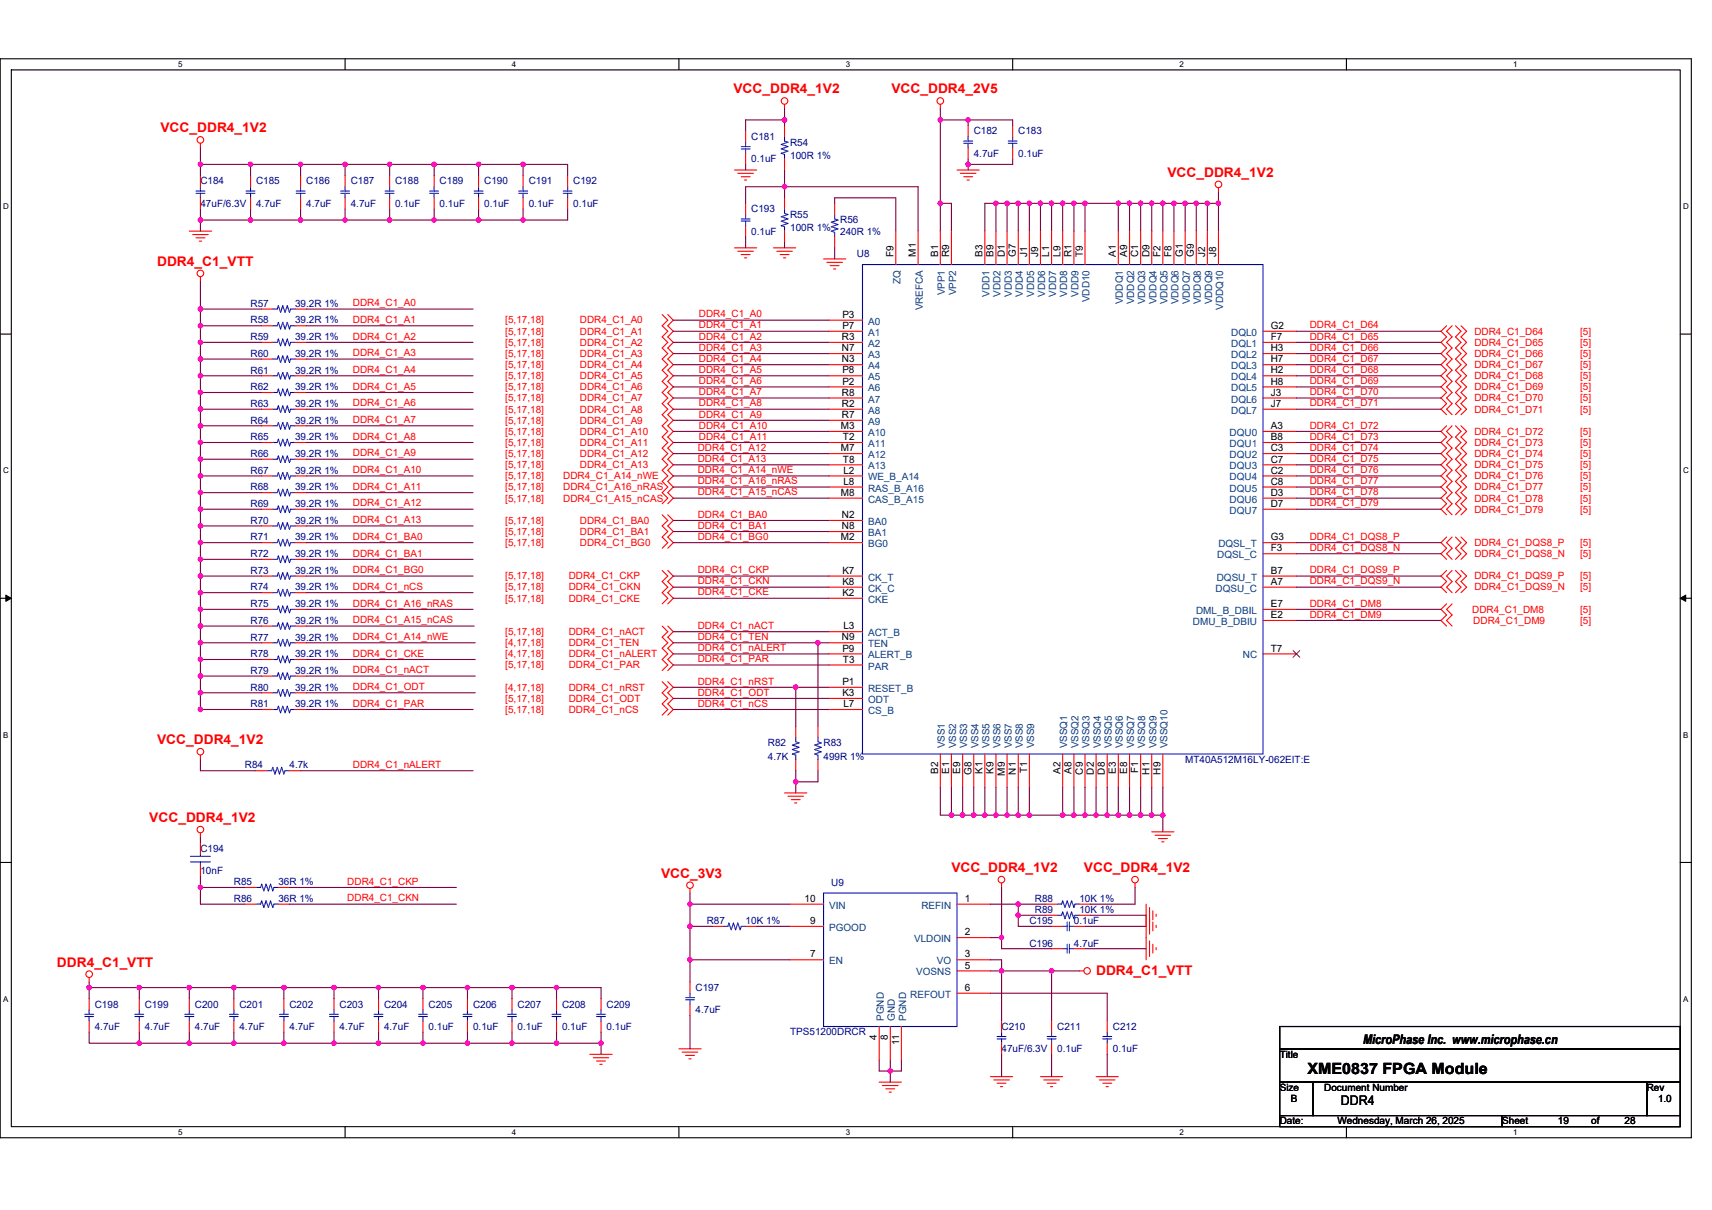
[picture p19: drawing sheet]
<svg xmlns="http://www.w3.org/2000/svg" width="297mm" height="210mm" viewBox="0 0 297 210" stroke-linecap="round" stroke-linejoin="round" font-family="sans-serif">
<defs><g id="words">
<text font-size="2.7" x="226.9" y="186.4">XME0837 FPGA Module</text>
<g font-size="2.3" fill="#f00">
<text x="127.3" y="16.2">VCC_DDR4_1V2</text>
<text x="154.7" y="16.2">VCC_DDR4_2V5</text>
<text x="27.8" y="22.9">VCC_DDR4_1V2</text>
<text x="202.5" y="30.7">VCC_DDR4_1V2</text>
<text x="27.3" y="46.1">DDR4_C1_VTT</text>
<text x="27.3" y="129.1">VCC_DDR4_1V2</text>
<text x="25.9" y="142.6">VCC_DDR4_1V2</text>
<text x="114.7" y="152.3">VCC_3V3</text>
<text x="165.1" y="151.3">VCC_DDR4_1V2</text>
<text x="188.1" y="151.3">VCC_DDR4_1V2</text>
<text x="9.9" y="167.7">DDR4_C1_VTT</text>
<text x="190.2" y="169.3">DDR4_C1_VTT</text>
</g>
<g font-size="2.3">
<text x="236.5" y="181.1">MicroPhase Inc. www.microphase.cn</text>
<text x="232.6" y="191.8">DDR4</text>
</g>
<g font-size="1.7" fill="#000080">
<text x="168.9" y="23.3">C182</text>
<text x="176.7" y="23.3">C183</text>
<text x="130.3" y="24.3">C181</text>
<text x="130.3" y="28.2">0.1uF</text>
<text x="137.1" y="25.3">R54</text>
<text x="137.1" y="27.6">100R 1%</text>
<text x="168.9" y="27.2">4.7uF</text>
<text x="176.7" y="27.2">0.1uF</text>
<text x="34.8" y="32">C184</text>
<text x="34.8" y="35.9">47uF/6.3V</text>
<text x="44.4" y="32">C185</text>
<text x="44.4" y="35.9">4.7uF</text>
<text x="53.1" y="32">C186</text>
<text x="53.1" y="35.9">4.7uF</text>
<text x="60.9" y="32">C187</text>
<text x="60.9" y="35.9">4.7uF</text>
<text x="68.6" y="32">C188</text>
<text x="68.6" y="35.9">0.1uF</text>
<text x="76.3" y="32">C189</text>
<text x="76.3" y="35.9">0.1uF</text>
<text x="84" y="32">C190</text>
<text x="84" y="35.9">0.1uF</text>
<text x="91.7" y="32">C191</text>
<text x="91.7" y="35.9">0.1uF</text>
<text x="99.5" y="32">C192</text>
<text x="99.5" y="35.9">0.1uF</text>
<text x="130.3" y="36.8">C193</text>
<text x="130.3" y="40.7">0.1uF</text>
<text x="137.1" y="37.8">R55</text>
<text x="137.1" y="40.1">100R 1%</text>
<text x="145.8" y="38.8">R56</text>
<text x="145.8" y="40.7">240R 1%</text>
<text x="148.7" y="44.6">U8</text>
<text x="43.5" y="53.3">R57</text>
<text x="51.2" y="53.3">39.2R 1%</text>
<text x="43.5" y="56.1">R58</text>
<text x="43.5" y="59">R59</text>
<text x="51.2" y="56.1">39.2R 1%</text>
<text x="51.2" y="59">39.2R 1%</text>
<text x="43.5" y="61.9">R60</text>
<text x="43.5" y="64.8">R61</text>
<text x="51.2" y="61.9">39.2R 1%</text>
<text x="51.2" y="64.8">39.2R 1%</text>
<text x="43.5" y="70.6">R63</text>
<text x="43.5" y="67.7">R62</text>
<text x="51.2" y="70.6">39.2R 1%</text>
<text x="51.2" y="67.7">39.2R 1%</text>
<text x="43.5" y="76.4">R65</text>
<text x="43.5" y="73.5">R64</text>
<text x="51.2" y="76.4">39.2R 1%</text>
<text x="51.2" y="73.5">39.2R 1%</text>
<text x="43.5" y="82.2">R67</text>
<text x="43.5" y="79.3">R66</text>
<text x="51.2" y="82.2">39.2R 1%</text>
<text x="51.2" y="79.3">39.2R 1%</text>
<text x="43.5" y="88">R69</text>
<text x="43.5" y="85.1">R68</text>
<text x="51.2" y="88">39.2R 1%</text>
<text x="51.2" y="85.1">39.2R 1%</text>
<text x="43.5" y="93.8">R71</text>
<text x="43.5" y="90.9">R70</text>
<text x="51.2" y="93.8">39.2R 1%</text>
<text x="51.2" y="90.9">39.2R 1%</text>
<text x="43.5" y="96.7">R72</text>
<text x="43.5" y="99.6">R73</text>
<text x="51.2" y="96.7">39.2R 1%</text>
<text x="51.2" y="99.6">39.2R 1%</text>
<text x="43.5" y="102.5">R74</text>
<text x="43.5" y="105.4">R75</text>
<text x="51.2" y="102.5">39.2R 1%</text>
<text x="51.2" y="105.4">39.2R 1%</text>
<text x="43.5" y="111.2">R77</text>
<text x="43.5" y="108.3">R76</text>
<text x="51.2" y="111.2">39.2R 1%</text>
<text x="51.2" y="108.3">39.2R 1%</text>
<text x="43.5" y="119.8">R80</text>
<text x="43.5" y="116.9">R79</text>
<text x="43.5" y="114">R78</text>
<text x="51.2" y="119.8">39.2R 1%</text>
<text x="51.2" y="116.9">39.2R 1%</text>
<text x="51.2" y="114">39.2R 1%</text>
<text x="43.5" y="122.7">R81</text>
<text x="51.2" y="122.7">39.2R 1%</text>
<text x="133.2" y="129.5">R82</text>
<text x="133.2" y="131.8">4.7K</text>
<text x="142.9" y="129.5">R83</text>
<text x="142.9" y="131.8">499R 1%</text>
<text x="42.5" y="133.3">R84</text>
<text x="50.2" y="133.3">4.7k</text>
<text x="205.6" y="132.4">MT40A512M16LY-062EIT:E</text>
<text x="34.8" y="147.8">C194</text>
<text x="34.8" y="151.7">10nF</text>
<text x="40.6" y="153.6">R85</text>
<text x="48.3" y="153.6">36R 1%</text>
<text x="144.2" y="153.8">U9</text>
<text x="40.6" y="156.5">R86</text>
<text x="48.3" y="156.5">36R 1%</text>
<text x="122.6" y="160.4">R87</text>
<text x="129.4" y="160.4">10K 1%</text>
<text x="178.6" y="160.4">C195</text>
<text x="179.6" y="158.5">R89</text>
<text x="179.6" y="156.5">R88</text>
<text x="186.3" y="160.4">0.1uF</text>
<text x="187.3" y="158.5">10K 1%</text>
<text x="187.3" y="156.5">10K 1%</text>
<text x="178.6" y="164.3">C196</text>
<text x="186.3" y="164.3">4.7uF</text>
<text x="120.7" y="172">C197</text>
<text x="16.4" y="174.9">C198</text>
<text x="16.4" y="178.7">4.7uF</text>
<text x="25.1" y="174.9">C199</text>
<text x="25.1" y="178.7">4.7uF</text>
<text x="33.8" y="174.9">C200</text>
<text x="33.8" y="178.7">4.7uF</text>
<text x="41.5" y="174.9">C201</text>
<text x="41.5" y="178.7">4.7uF</text>
<text x="50.2" y="174.9">C202</text>
<text x="50.2" y="178.7">4.7uF</text>
<text x="58.9" y="174.9">C203</text>
<text x="58.9" y="178.7">4.7uF</text>
<text x="66.6" y="174.9">C204</text>
<text x="66.6" y="178.7">4.7uF</text>
<text x="74.4" y="174.9">C205</text>
<text x="74.4" y="178.7">0.1uF</text>
<text x="82.1" y="174.9">C206</text>
<text x="82.1" y="178.7">0.1uF</text>
<text x="89.8" y="174.9">C207</text>
<text x="89.8" y="178.7">0.1uF</text>
<text x="97.5" y="174.9">C208</text>
<text x="97.5" y="178.7">0.1uF</text>
<text x="105.2" y="174.9">C209</text>
<text x="105.2" y="178.7">0.1uF</text>
<text x="120.7" y="175.8">4.7uF</text>
<text x="137.1" y="179.7">TPS51200DRCR</text>
<text x="173.8" y="178.7">C210</text>
<text x="183.4" y="178.7">C211</text>
<text x="193.1" y="178.7">C212</text>
<text x="173.8" y="182.6">47uF/6.3V</text>
<text x="183.4" y="182.6">0.1uF</text>
<text x="193.1" y="182.6">0.1uF</text>
</g>
<g font-size="1.7">
<text x="155" y="44.6" transform="rotate(-90 155 44.6)">F9</text>
<text x="158.9" y="44.6" transform="rotate(-90 158.9 44.6)">M1</text>
<text x="162.7" y="44.6" transform="rotate(-90 162.7 44.6)">B1</text>
<text x="164.7" y="44.6" transform="rotate(-90 164.7 44.6)">R9</text>
<text x="170.5" y="44.6" transform="rotate(-90 170.5 44.6)">B3</text>
<text x="172.4" y="44.6" transform="rotate(-90 172.4 44.6)">B9</text>
<text x="174.3" y="44.6" transform="rotate(-90 174.3 44.6)">D1</text>
<text x="176.3" y="44.6" transform="rotate(-90 176.3 44.6)">G7</text>
<text x="178.2" y="44.6" transform="rotate(-90 178.2 44.6)">J1</text>
<text x="180.1" y="44.6" transform="rotate(-90 180.1 44.6)">J9</text>
<text x="182.1" y="44.6" transform="rotate(-90 182.1 44.6)">L1</text>
<text x="184" y="44.6" transform="rotate(-90 184 44.6)">L9</text>
<text x="185.9" y="44.6" transform="rotate(-90 185.9 44.6)">R1</text>
<text x="187.9" y="44.6" transform="rotate(-90 187.9 44.6)">T9</text>
<text x="193.6" y="44.6" transform="rotate(-90 193.6 44.6)">A1</text>
<text x="195.6" y="44.6" transform="rotate(-90 195.6 44.6)">A9</text>
<text x="197.5" y="44.6" transform="rotate(-90 197.5 44.6)">C1</text>
<text x="199.4" y="44.6" transform="rotate(-90 199.4 44.6)">D9</text>
<text x="201.4" y="44.6" transform="rotate(-90 201.4 44.6)">F2</text>
<text x="203.3" y="44.6" transform="rotate(-90 203.3 44.6)">F8</text>
<text x="205.2" y="44.6" transform="rotate(-90 205.2 44.6)">G1</text>
<text x="207.2" y="44.6" transform="rotate(-90 207.2 44.6)">G9</text>
<text x="209.1" y="44.6" transform="rotate(-90 209.1 44.6)">J2</text>
<text x="211" y="44.6" transform="rotate(-90 211 44.6)">J8</text>
<text x="146.1" y="59">R3</text>
<text x="146.2" y="55.2">P3</text>
<text x="146.2" y="57.1">P7</text>
<text x="220.5" y="57.1">G2</text>
<text x="220.5" y="59">F7</text>
<text x="146.1" y="61">N7</text>
<text x="146.1" y="62.9">N3</text>
<text x="146.2" y="64.8">P8</text>
<text x="220.5" y="61">H3</text>
<text x="220.5" y="62.9">H7</text>
<text x="220.5" y="64.8">H2</text>
<text x="146.1" y="68.7">R8</text>
<text x="146.1" y="70.6">R2</text>
<text x="146.2" y="66.7">P2</text>
<text x="220.5" y="66.7">H8</text>
<text x="220.5" y="68.7">J3</text>
<text x="220.5" y="70.6">J7</text>
<text x="145.9" y="74.5">M3</text>
<text x="146.1" y="72.5">R7</text>
<text x="146.3" y="76.4">T2</text>
<text x="220.5" y="74.5">A3</text>
<text x="220.5" y="76.4">B8</text>
<text x="145.9" y="78.3">M7</text>
<text x="146.3" y="80.3">T8</text>
<text x="146.3" y="82.2">L2</text>
<text x="220.5" y="78.3">C3</text>
<text x="220.5" y="80.3">C7</text>
<text x="220.5" y="82.2">C2</text>
<text x="145.9" y="86">M8</text>
<text x="146.1" y="89.9">N2</text>
<text x="146.3" y="84.1">L8</text>
<text x="220.5" y="84.1">C8</text>
<text x="220.5" y="86">D3</text>
<text x="220.5" y="88">D7</text>
<text x="145.9" y="93.8">M2</text>
<text x="146.1" y="91.8">N8</text>
<text x="220.5" y="93.8">G3</text>
<text x="220.5" y="95.7">F3</text>
<text x="146.2" y="99.6">K7</text>
<text x="146.2" y="101.5">K8</text>
<text x="220.5" y="99.6">B7</text>
<text x="220.5" y="101.5">A7</text>
<text x="146.2" y="103.4">K2</text>
<text x="220.5" y="105.3">E7</text>
<text x="220.5" y="107.3">E2</text>
<text x="146.1" y="111.1">N9</text>
<text x="146.2" y="113.1">P9</text>
<text x="146.3" y="109.2">L3</text>
<text x="220.5" y="113.1">T7</text>
<text x="146.2" y="118.9">P1</text>
<text x="146.3" y="115">T3</text>
<text x="146.2" y="120.8">K3</text>
<text x="146.3" y="122.7">L7</text>
<text x="162.7" y="134.3" transform="rotate(-90 162.7 134.3)">B2</text>
<text x="164.7" y="134.3" transform="rotate(-90 164.7 134.3)">E1</text>
<text x="166.6" y="134.3" transform="rotate(-90 166.6 134.3)">E9</text>
<text x="168.5" y="134.5" transform="rotate(-90 168.5 134.5)">G8</text>
<text x="170.5" y="134.3" transform="rotate(-90 170.5 134.3)">K1</text>
<text x="172.4" y="134.3" transform="rotate(-90 172.4 134.3)">K9</text>
<text x="174.3" y="134.6" transform="rotate(-90 174.3 134.6)">M9</text>
<text x="176.3" y="134.4" transform="rotate(-90 176.3 134.4)">N1</text>
<text x="178.2" y="134.2" transform="rotate(-90 178.2 134.2)">T1</text>
<text x="184" y="134.3" transform="rotate(-90 184 134.3)">A2</text>
<text x="185.9" y="134.3" transform="rotate(-90 185.9 134.3)">A8</text>
<text x="187.9" y="134.4" transform="rotate(-90 187.9 134.4)">C9</text>
<text x="189.8" y="134.4" transform="rotate(-90 189.8 134.4)">D2</text>
<text x="191.7" y="134.4" transform="rotate(-90 191.7 134.4)">D8</text>
<text x="193.6" y="134.3" transform="rotate(-90 193.6 134.3)">E3</text>
<text x="195.6" y="134.3" transform="rotate(-90 195.6 134.3)">E8</text>
<text x="197.5" y="134.2" transform="rotate(-90 197.5 134.2)">F1</text>
<text x="199.4" y="134.4" transform="rotate(-90 199.4 134.4)">H1</text>
<text x="201.4" y="134.4" transform="rotate(-90 201.4 134.4)">H9</text>
<text x="139.6" y="156.5">10</text>
<text x="140.6" y="160.4">9</text>
<text x="167.4" y="156.5">1</text>
<text x="140.6" y="166.2">7</text>
<text x="167.4" y="166.2">3</text>
<text x="167.4" y="162.3">2</text>
<text x="167.4" y="168.1">5</text>
<text x="167.4" y="172">6</text>
<text x="152.1" y="180.4" transform="rotate(-90 152.1 180.4)">4</text>
<text x="154.1" y="180.4" transform="rotate(-90 154.1 180.4)">8</text>
<text x="156" y="181.4" transform="rotate(-90 156 181.4)">11</text>
<text x="222" y="183.6">Title</text>
<text x="222" y="189.3">Size</text>
<text x="224" y="191.3">B</text>
<text x="229.8" y="189.3">Document Number</text>
<text x="285.7" y="189.3">Rev</text>
<text x="287.7" y="191.3">1.0</text>
<text x="222" y="195.1">Date:</text>
<text x="232.1" y="195.1">Wednesday, March 26, 2025</text>
<text x="260.6" y="195.1">Sheet</text>
<text x="270.3" y="195.1">19</text>
<text x="276.1" y="195.1">of</text>
<text x="281.9" y="195.1">28</text>
</g>
<g font-size="1.7" fill="#f00">
<text x="61.2" y="53.1">DDR4_C1_A0</text>
<text x="61.2" y="58.9">DDR4_C1_A2</text>
<text x="61.2" y="56">DDR4_C1_A1</text>
<text x="87.7" y="56.1">[5,17,18]</text>
<text x="87.7" y="58.1">[5,17,18]</text>
<text x="100.6" y="56.1">DDR4_C1_A0</text>
<text x="100.6" y="58.1">DDR4_C1_A1</text>
<text x="121.3" y="55.1">DDR4_C1_A0</text>
<text x="121.3" y="57">DDR4_C1_A1</text>
<text x="121.3" y="58.9">DDR4_C1_A2</text>
<text x="227.2" y="57">DDR4_C1_D64</text>
<text x="227.2" y="58.9">DDR4_C1_D65</text>
<text x="255.8" y="58.1">DDR4_C1_D64</text>
<text x="274.1" y="58.1">[5]</text>
<text x="61.2" y="61.8">DDR4_C1_A3</text>
<text x="61.2" y="64.7">DDR4_C1_A4</text>
<text x="87.7" y="60">[5,17,18]</text>
<text x="87.7" y="61.9">[5,17,18]</text>
<text x="87.7" y="63.9">[5,17,18]</text>
<text x="87.7" y="65.8">[5,17,18]</text>
<text x="100.6" y="60">DDR4_C1_A2</text>
<text x="100.6" y="61.9">DDR4_C1_A3</text>
<text x="100.6" y="63.9">DDR4_C1_A4</text>
<text x="100.6" y="65.8">DDR4_C1_A5</text>
<text x="121.3" y="60.9">DDR4_C1_A3</text>
<text x="121.3" y="62.8">DDR4_C1_A4</text>
<text x="121.3" y="64.7">DDR4_C1_A5</text>
<text x="227.2" y="60.9">DDR4_C1_D66</text>
<text x="227.2" y="62.8">DDR4_C1_D67</text>
<text x="227.2" y="64.7">DDR4_C1_D68</text>
<text x="255.8" y="60">DDR4_C1_D65</text>
<text x="255.8" y="61.9">DDR4_C1_D66</text>
<text x="255.8" y="63.9">DDR4_C1_D67</text>
<text x="255.8" y="65.8">DDR4_C1_D68</text>
<text x="274.1" y="60">[5]</text>
<text x="274.1" y="61.9">[5]</text>
<text x="274.1" y="63.9">[5]</text>
<text x="274.1" y="65.8">[5]</text>
<text x="61.2" y="67.6">DDR4_C1_A5</text>
<text x="61.2" y="70.5">DDR4_C1_A6</text>
<text x="87.7" y="67.7">[5,17,18]</text>
<text x="87.7" y="69.7">[5,17,18]</text>
<text x="87.7" y="71.6">[5,17,18]</text>
<text x="100.6" y="67.7">DDR4_C1_A6</text>
<text x="100.6" y="69.7">DDR4_C1_A7</text>
<text x="100.6" y="71.6">DDR4_C1_A8</text>
<text x="121.3" y="66.7">DDR4_C1_A6</text>
<text x="121.3" y="68.6">DDR4_C1_A7</text>
<text x="121.3" y="70.5">DDR4_C1_A8</text>
<text x="227.2" y="66.7">DDR4_C1_D69</text>
<text x="227.2" y="68.6">DDR4_C1_D70</text>
<text x="227.2" y="70.5">DDR4_C1_D71</text>
<text x="255.8" y="67.7">DDR4_C1_D69</text>
<text x="255.8" y="69.7">DDR4_C1_D70</text>
<text x="255.8" y="71.6">DDR4_C1_D71</text>
<text x="274.1" y="67.7">[5]</text>
<text x="274.1" y="69.7">[5]</text>
<text x="274.1" y="71.6">[5]</text>
<text x="61.2" y="73.4">DDR4_C1_A7</text>
<text x="61.2" y="76.3">DDR4_C1_A8</text>
<text x="87.7" y="73.5">[5,17,18]</text>
<text x="87.7" y="75.4">[5,17,18]</text>
<text x="87.7" y="77.4">[5,17,18]</text>
<text x="100.6" y="73.5">DDR4_C1_A9</text>
<text x="100.6" y="75.4">DDR4_C1_A10</text>
<text x="100.6" y="77.4">DDR4_C1_A11</text>
<text x="121.3" y="72.5">DDR4_C1_A9</text>
<text x="121.3" y="74.4">DDR4_C1_A10</text>
<text x="121.3" y="76.3">DDR4_C1_A11</text>
<text x="227.2" y="74.4">DDR4_C1_D72</text>
<text x="227.2" y="76.3">DDR4_C1_D73</text>
<text x="255.8" y="75.4">DDR4_C1_D72</text>
<text x="255.8" y="77.4">DDR4_C1_D73</text>
<text x="274.1" y="75.4">[5]</text>
<text x="274.1" y="77.4">[5]</text>
<text x="61.2" y="79.2">DDR4_C1_A9</text>
<text x="61.2" y="82.1">DDR4_C1_A10</text>
<text x="87.7" y="79.3">[5,17,18]</text>
<text x="87.7" y="81.2">[5,17,18]</text>
<text x="87.7" y="83.2">[5,17,18]</text>
<text x="97.7" y="83.2">DDR4_C1_A14_nWE</text>
<text x="100.6" y="79.3">DDR4_C1_A12</text>
<text x="100.6" y="81.2">DDR4_C1_A13</text>
<text x="121.1" y="78.2">DDR4_C1_A12</text>
<text x="121.1" y="80.2">DDR4_C1_A13</text>
<text x="121.1" y="82.1">DDR4_C1_A14_nWE</text>
<text x="227.2" y="78.2">DDR4_C1_D74</text>
<text x="227.2" y="80.2">DDR4_C1_D75</text>
<text x="227.2" y="82.1">DDR4_C1_D76</text>
<text x="255.8" y="79.3">DDR4_C1_D74</text>
<text x="255.8" y="81.2">DDR4_C1_D75</text>
<text x="255.8" y="83.2">DDR4_C1_D76</text>
<text x="274.1" y="79.3">[5]</text>
<text x="274.1" y="81.2">[5]</text>
<text x="274.1" y="83.2">[5]</text>
<text x="61.2" y="85">DDR4_C1_A11</text>
<text x="61.2" y="87.9">DDR4_C1_A12</text>
<text x="87.7" y="85.1">[5,17,18]</text>
<text x="87.7" y="87">[5,17,18]</text>
<text x="97.7" y="85.1">DDR4_C1_A16_nRAS</text>
<text x="97.7" y="87">DDR4_C1_A15_nCAS</text>
<text x="121.1" y="84">DDR4_C1_A16_nRAS</text>
<text x="121.1" y="86">DDR4_C1_A15_nCAS</text>
<text x="121.1" y="89.8">DDR4_C1_BA0</text>
<text x="227.2" y="84">DDR4_C1_D77</text>
<text x="227.2" y="86">DDR4_C1_D78</text>
<text x="227.2" y="87.9">DDR4_C1_D79</text>
<text x="255.8" y="85.1">DDR4_C1_D77</text>
<text x="255.8" y="87">DDR4_C1_D78</text>
<text x="255.8" y="89">DDR4_C1_D79</text>
<text x="274.1" y="85.1">[5]</text>
<text x="274.1" y="87">[5]</text>
<text x="274.1" y="89">[5]</text>
<text x="61.2" y="90.8">DDR4_C1_A13</text>
<text x="61.2" y="93.7">DDR4_C1_BA0</text>
<text x="87.7" y="90.9">[5,17,18]</text>
<text x="87.7" y="92.8">[5,17,18]</text>
<text x="87.7" y="94.7">[5,17,18]</text>
<text x="100.6" y="90.9">DDR4_C1_BA0</text>
<text x="100.6" y="92.8">DDR4_C1_BA1</text>
<text x="100.6" y="94.7">DDR4_C1_BG0</text>
<text x="121.1" y="91.8">DDR4_C1_BA1</text>
<text x="121.1" y="93.7">DDR4_C1_BG0</text>
<text x="227.2" y="93.7">DDR4_C1_DQS8_P</text>
<text x="227.2" y="95.6">DDR4_C1_DQS8_N</text>
<text x="255.8" y="94.7">DDR4_C1_DQS8_P</text>
<text x="274.1" y="94.7">[5]</text>
<text x="61.2" y="96.6">DDR4_C1_BA1</text>
<text x="61.2" y="99.5">DDR4_C1_BG0</text>
<text x="87.7" y="100.5">[5,17,18]</text>
<text x="98.7" y="100.5">DDR4_C1_CKP</text>
<text x="121.1" y="99.5">DDR4_C1_CKP</text>
<text x="121.1" y="101.4">DDR4_C1_CKN</text>
<text x="227.2" y="99.5">DDR4_C1_DQS9_P</text>
<text x="227.2" y="101.4">DDR4_C1_DQS9_N</text>
<text x="255.8" y="96.7">DDR4_C1_DQS8_N</text>
<text x="255.8" y="100.5">DDR4_C1_DQS9_P</text>
<text x="274.1" y="96.7">[5]</text>
<text x="274.1" y="100.5">[5]</text>
<text x="61.2" y="102.4">DDR4_C1_nCS</text>
<text x="61.2" y="105.3">DDR4_C1_A16_nRAS</text>
<text x="87.7" y="102.5">[5,17,18]</text>
<text x="87.7" y="104.4">[5,17,18]</text>
<text x="98.7" y="102.5">DDR4_C1_CKN</text>
<text x="98.7" y="104.4">DDR4_C1_CKE</text>
<text x="121.1" y="103.3">DDR4_C1_CKE</text>
<text x="227.2" y="105.3">DDR4_C1_DM8</text>
<text x="227.2" y="107.2">DDR4_C1_DM9</text>
<text x="255.4" y="106.3">DDR4_C1_DM8</text>
<text x="255.8" y="102.5">DDR4_C1_DQS9_N</text>
<text x="274.1" y="102.5">[5]</text>
<text x="274.1" y="106.3">[5]</text>
<text x="61.2" y="108.2">DDR4_C1_A15_nCAS</text>
<text x="61.2" y="111.1">DDR4_C1_A14_nWE</text>
<text x="61.2" y="114">DDR4_C1_CKE</text>
<text x="87.7" y="110.2">[5,17,18]</text>
<text x="87.7" y="112.1">[4,17,18]</text>
<text x="98.7" y="110.2">DDR4_C1_nACT</text>
<text x="98.7" y="112.1">DDR4_C1_TEN</text>
<text x="121.1" y="109.1">DDR4_C1_nACT</text>
<text x="121.1" y="111.1">DDR4_C1_TEN</text>
<text x="121.1" y="113">DDR4_C1_nALERT</text>
<text x="255.6" y="108.3">DDR4_C1_DM9</text>
<text x="274.1" y="108.3">[5]</text>
<text x="61.2" y="116.8">DDR4_C1_nACT</text>
<text x="61.2" y="119.7">DDR4_C1_ODT</text>
<text x="87.7" y="114">[4,17,18]</text>
<text x="87.7" y="116">[5,17,18]</text>
<text x="87.7" y="119.8">[4,17,18]</text>
<text x="98.7" y="114">DDR4_C1_nALERT</text>
<text x="98.7" y="116">DDR4_C1_PAR</text>
<text x="98.7" y="119.8">DDR4_C1_nRST</text>
<text x="121.1" y="114.9">DDR4_C1_PAR</text>
<text x="121.1" y="118.8">DDR4_C1_nRST</text>
<text x="61.2" y="122.6">DDR4_C1_PAR</text>
<text x="87.7" y="121.8">[5,17,18]</text>
<text x="87.7" y="123.7">[5,17,18]</text>
<text x="98.7" y="121.8">DDR4_C1_ODT</text>
<text x="98.7" y="123.7">DDR4_C1_nCS</text>
<text x="121.1" y="120.7">DDR4_C1_ODT</text>
<text x="121.1" y="122.6">DDR4_C1_nCS</text>
<text x="61.2" y="133.3">DDR4_C1_nALERT</text>
<text x="60.3" y="153.5">DDR4_C1_CKP</text>
<text x="60.3" y="156.4">DDR4_C1_CKN</text>
</g>
<g font-size="1.7" fill="#004080">
<text x="156.2" y="49.3" transform="rotate(-90 156.2 49.3)">ZQ</text>
<text x="160.1" y="53.9" transform="rotate(-90 160.1 53.9)">VREFCA</text>
<text x="164" y="51.3" transform="rotate(-90 164 51.3)">VPP1</text>
<text x="165.9" y="51.3" transform="rotate(-90 165.9 51.3)">VPP2</text>
<text x="171.7" y="51.5" transform="rotate(-90 171.7 51.5)">VDD1</text>
<text x="173.6" y="51.5" transform="rotate(-90 173.6 51.5)">VDD2</text>
<text x="175.5" y="51.5" transform="rotate(-90 175.5 51.5)">VDD3</text>
<text x="177.5" y="51.5" transform="rotate(-90 177.5 51.5)">VDD4</text>
<text x="179.4" y="51.5" transform="rotate(-90 179.4 51.5)">VDD5</text>
<text x="181.3" y="51.5" transform="rotate(-90 181.3 51.5)">VDD6</text>
<text x="183.3" y="51.5" transform="rotate(-90 183.3 51.5)">VDD7</text>
<text x="185.2" y="51.5" transform="rotate(-90 185.2 51.5)">VDD8</text>
<text x="187.1" y="51.5" transform="rotate(-90 187.1 51.5)">VDD9</text>
<text x="189.1" y="52.4" transform="rotate(-90 189.1 52.4)">VDD10</text>
<text x="194.8" y="52.8" transform="rotate(-90 194.8 52.8)">VDDQ1</text>
<text x="196.8" y="52.8" transform="rotate(-90 196.8 52.8)">VDDQ2</text>
<text x="198.7" y="52.8" transform="rotate(-90 198.7 52.8)">VDDQ3</text>
<text x="200.6" y="52.8" transform="rotate(-90 200.6 52.8)">VDDQ4</text>
<text x="202.6" y="52.8" transform="rotate(-90 202.6 52.8)">VDDQ5</text>
<text x="204.5" y="52.8" transform="rotate(-90 204.5 52.8)">VDDQ6</text>
<text x="206.4" y="52.8" transform="rotate(-90 206.4 52.8)">VDDQ7</text>
<text x="208.4" y="52.8" transform="rotate(-90 208.4 52.8)">VDDQ8</text>
<text x="210.3" y="52.8" transform="rotate(-90 210.3 52.8)">VDDQ9</text>
<text x="212.2" y="53.8" transform="rotate(-90 212.2 53.8)">VDDQ10</text>
<text x="150.6" y="56.3">A0</text>
<text x="150.6" y="58.3">A1</text>
<text x="213.6" y="58.3">DQL0</text>
<text x="150.6" y="60.2">A2</text>
<text x="150.6" y="62.1">A3</text>
<text x="150.6" y="64.1">A4</text>
<text x="150.6" y="66">A5</text>
<text x="213.6" y="60.2">DQL1</text>
<text x="213.6" y="62.1">DQL2</text>
<text x="213.6" y="64.1">DQL3</text>
<text x="213.6" y="66">DQL4</text>
<text x="150.6" y="67.9">A6</text>
<text x="150.6" y="69.8">A7</text>
<text x="150.6" y="71.8">A8</text>
<text x="213.6" y="67.9">DQL5</text>
<text x="213.6" y="69.8">DQL6</text>
<text x="213.6" y="71.8">DQL7</text>
<text x="150.6" y="73.7">A9</text>
<text x="150.6" y="75.6">A10</text>
<text x="150.6" y="77.6">A11</text>
<text x="213.3" y="75.6">DQU0</text>
<text x="213.3" y="77.6">DQU1</text>
<text x="150.6" y="79.5">A12</text>
<text x="150.6" y="81.4">A13</text>
<text x="150.6" y="83.4">WE_B_A14</text>
<text x="213.3" y="79.5">DQU2</text>
<text x="213.3" y="81.4">DQU3</text>
<text x="213.3" y="83.4">DQU4</text>
<text x="150.6" y="85.3">RAS_B_A16</text>
<text x="150.6" y="87.2">CAS_B_A15</text>
<text x="213.3" y="85.3">DQU5</text>
<text x="213.3" y="87.2">DQU6</text>
<text x="213.3" y="89.2">DQU7</text>
<text x="150.6" y="91.1">BA0</text>
<text x="150.6" y="93">BA1</text>
<text x="150.6" y="95">BG0</text>
<text x="211.4" y="95">DQSL_T</text>
<text x="150.6" y="100.8">CK_T</text>
<text x="211.1" y="100.8">DQSU_T</text>
<text x="211.2" y="96.9">DQSL_C</text>
<text x="150.6" y="102.7">CK_C</text>
<text x="150.6" y="104.6">CKE</text>
<text x="207.5" y="106.5">DML_B_DBIL</text>
<text x="210.9" y="102.7">DQSU_C</text>
<text x="150.6" y="110.4">ACT_B</text>
<text x="150.6" y="112.3">TEN</text>
<text x="207" y="108.5">DMU_B_DBIU</text>
<text x="150.6" y="114.3">ALERT_B</text>
<text x="150.6" y="116.2">PAR</text>
<text x="215.7" y="114.3">NC</text>
<text x="150.6" y="120.1">RESET_B</text>
<text x="150.6" y="122">ODT</text>
<text x="150.6" y="123.9">CS_B</text>
<text x="164" y="129.9" transform="rotate(-90 164 129.9)">VSS1</text>
<text x="165.9" y="129.9" transform="rotate(-90 165.9 129.9)">VSS2</text>
<text x="167.8" y="129.9" transform="rotate(-90 167.8 129.9)">VSS3</text>
<text x="169.8" y="129.9" transform="rotate(-90 169.8 129.9)">VSS4</text>
<text x="171.7" y="129.9" transform="rotate(-90 171.7 129.9)">VSS5</text>
<text x="173.6" y="129.9" transform="rotate(-90 173.6 129.9)">VSS6</text>
<text x="175.5" y="129.9" transform="rotate(-90 175.5 129.9)">VSS7</text>
<text x="177.5" y="129.9" transform="rotate(-90 177.5 129.9)">VSS8</text>
<text x="179.4" y="129.9" transform="rotate(-90 179.4 129.9)">VSS9</text>
<text x="185.2" y="129.9" transform="rotate(-90 185.2 129.9)">VSSQ1</text>
<text x="187.1" y="129.9" transform="rotate(-90 187.1 129.9)">VSSQ2</text>
<text x="189.1" y="129.9" transform="rotate(-90 189.1 129.9)">VSSQ3</text>
<text x="191" y="129.9" transform="rotate(-90 191 129.9)">VSSQ4</text>
<text x="192.9" y="129.9" transform="rotate(-90 192.9 129.9)">VSSQ5</text>
<text x="194.8" y="129.9" transform="rotate(-90 194.8 129.9)">VSSQ6</text>
<text x="196.8" y="129.9" transform="rotate(-90 196.8 129.9)">VSSQ7</text>
<text x="198.7" y="129.9" transform="rotate(-90 198.7 129.9)">VSSQ8</text>
<text x="200.6" y="129.9" transform="rotate(-90 200.6 129.9)">VSSQ9</text>
<text x="202.6" y="129.9" transform="rotate(-90 202.6 129.9)">VSSQ10</text>
<text x="143.9" y="161.5">PGOOD</text>
<text x="143.9" y="157.7">VIN</text>
<text x="159.9" y="157.7">REFIN</text>
<text x="143.9" y="167.3">EN</text>
<text x="158.6" y="163.5">VLDOIN</text>
<text x="162.6" y="167.3">VO</text>
<text x="157.9" y="173.1">REFOUT</text>
<text x="159" y="169.3">VOSNS</text>
<text x="153.3" y="177.2" transform="rotate(-90 153.3 177.2)">PGND</text>
<text x="155.3" y="177.2" transform="rotate(-90 155.3 177.2)">GND</text>
<text x="157.2" y="177.2" transform="rotate(-90 157.2 177.2)">PGND</text>
</g>
<g font-size="1.4">
<text x="30.9" y="11.7">5</text>
<text x="88.8" y="11.7">4</text>
<text x="146.7" y="11.7">3</text>
<text x="204.7" y="11.7">2</text>
<text x="262.6" y="11.7">1</text>
<text x=".5" y="36.3">D</text>
<text x="292" y="36.3">D</text>
<text x=".5" y="82.1">C</text>
<text x="292" y="82.1">C</text>
<text x=".5" y="128">B</text>
<text x="292" y="128">B</text>
<text x=".5" y="173.8">A</text>
<text x="292" y="173.8">A</text>
<text x="30.9" y="197">5</text>
<text x="88.8" y="197">4</text>
<text x="146.7" y="197">3</text>
<text x="204.7" y="197">2</text>
<text x="262.6" y="197">1</text>
</g>
</g></defs>
<path d="M0 10.2h293.5v187.2h-293.5zM2 12.1h289.5v183.4h-289.5z" fill="none" stroke="#000" stroke-width=".19"/>
<g fill="#fff">
<path d="M30.9 10.4h.8v1.6h-.8z"/>
<path d="M30.9 195.7h.8v1.6h-.8z"/>
</g>
<path d="M59.9 10.2v1.9M59.9 195.5v1.9" fill="none" stroke="#000" stroke-width=".19"/>
<g fill="#fff">
<path d="M88.8 10.4h.8v1.6h-.8z"/>
<path d="M88.8 195.7h.8v1.6h-.8z"/>
</g>
<path d="M117.8 10.2v1.9M117.8 195.5v1.9" fill="none" stroke="#000" stroke-width=".19"/>
<g fill="#fff">
<path d="M146.7 10.4h.8v1.6h-.8z"/>
<path d="M146.7 195.7h.8v1.6h-.8z"/>
</g>
<path d="M175.7 10.2v1.9M175.7 195.5v1.9" fill="none" stroke="#000" stroke-width=".19"/>
<g fill="#fff">
<path d="M204.7 10.4h.7v1.6h-.7z"/>
<path d="M204.7 195.7h.7v1.6h-.7z"/>
</g>
<path d="M233.6 10.2v1.9M233.6 195.5v1.9" fill="none" stroke="#000" stroke-width=".19"/>
<g fill="#fff">
<path d="M262.6 10.4h.7v1.6h-.7z"/>
<path d="M262.6 195.7h.7v1.6h-.7z"/>
<path d="M.5 35.1h1v1.5h-1z"/>
<path d="M292 35.1h1v1.5h-1z"/>
<path d="M.5 80.9h1v1.5h-1z"/>
<path d="M292 80.9h1v1.5h-1z"/>
</g>
<path d="M0 58h2M291.5 58h2" fill="none" stroke="#000" stroke-width=".19"/>
<g fill="#fff">
<path d="M.5 126.7h.9v1.6h-.9z"/>
<path d="M292 126.7h.9v1.6h-.9z"/>
</g>
<path d="M0 103.8h2M291.5 103.8h2" fill="none" stroke="#000" stroke-width=".19"/>
<path d="M1 103.3l1 .5-1 .6zM291.5 103.8l1-.5v1.1z" fill="#000" stroke="#000" stroke-width=".17"/>
<g fill="#fff">
<path d="M.5 172.6h.9v1.5h-.9z"/>
<path d="M292 172.6h.9v1.5h-.9z"/>
</g>
<path d="M0 149.7h2M291.5 149.7h2M222 178.1h69.5v3.9h-69.5zM222 182h69.5v5.8h-69.5zM222 187.8h5.8v5.8h-5.8zM222 193.6h38.6v1.9h-38.6zM227.8 187.8h57.9v5.8h-57.9zM260.6 193.6h30.9v1.9h-30.9zM285.7 187.8h5.8v5.8h-5.8z" fill="none" stroke="#000" stroke-width=".19"/>
<g fill="none" stroke="#f00" stroke-width=".19">
<path d="M136.1 18.1v.8M163.1 18.1v.8M34.8 24.9v.7M34.8 30.5v1.9M34.8 34.3v2M43.5 34.3v2M43.5 30.5v1.9M52.2 34.3v2M52.2 30.5v1.9M59.9 34.3v2M59.9 30.5v1.9M67.6 34.3v2"/>
<path d="M67.6 30.5v1.9M75.3 34.3v2M75.3 30.5v1.9M83 34.3v2M83 30.5v1.9M90.8 34.3v2M90.8 30.5v1.9M98.5 34.3v2M98.5 30.5v1.9M127.4 29.5h3.9M128 30.1h2.7M128.6 30.7h1.6"/>
<path d="M129.2 31.2h.4M129.4 39.2v1.9M129.4 35.3v1.9M129.4 26.6v1.9M129.4 22.8v1.9M136.1 34.3v2M136.1 21.8v1.9M136.1 27.6v1.9M144.8 35.3v1.9M166 29.5h3.9M166.6 30.1h2.7M167.2 30.7h1.6"/>
<path d="M167.8 31.2h.4M168 25.6v2M168 21.8v1.9M175.7 25.6v2M175.7 21.8v1.9M211.4 32.6v.8M32.8 40.1h3.9M33.4 40.7h2.7M34 41.3h1.6M34.6 41.8h.4M34.8 48v.8M45.4 56.5h1.9"/>
<path d="M45.4 59.4h1.9M45.4 53.6h1.9M51.2 56.5h1.9M51.2 59.4h1.9M51.2 53.6h1.9M114.9 54.6l1 1-1 .9 1 1-1 1 1 .9-1 1 1 1-1 .9 1 1-1 .9 1 1-1 1 1 .9-1 1 1 1-1 .9 1 1-1 1 1 .9-1 1 1 1-1 .9 1 1-1 1 1 .9-1 1 1 1-1 .9 1 1-1 .9 1 1-1 1 1 .9-1 1M115.9 54.6l.9 1-.9 .9 .9 1-.9 1 .9 .9-.9 1 .9 1-.9 .9 .9 1-.9 .9 .9 1-.9 1 .9 .9-.9 1 .9 1-.9 .9 .9 1-.9 1 .9 .9-.9 1 .9 1-.9 .9 .9 1-.9 1 .9 .9-.9 1 .9 1-.9 .9 .9 1-.9 .9 .9 1-.9 1 .9 .9-.9 1M127.4 43h3.9M128 43.6h2.7M128.6 44.2h1.6M129.2 44.7h.4M134.2 43h3.9"/>
<path d="M134.8 43.6h2.7M135.4 44.2h1.5M135.9 44.7h.4M136.1 40.1v2M142.9 44.9h3.8M143.5 45.5h2.7M143.8 55.6h5.8M143.8 57.5h5.8M143.8 59.4h5.8M144 46.1h1.6M144.6 46.7h.4M144.8 41.1v1.9"/>
<path d="M155.4 40.1v5.8M159.3 40.1v5.8M163.1 40.1v5.8M165.1 40.1v5.8M170.9 40.1v5.8M172.8 40.1v5.8M174.7 40.1v5.8M176.7 40.1v5.8M178.6 40.1v5.8M180.5 40.1v5.8M182.5 40.1v5.8M184.4 40.1v5.8"/>
<path d="M186.3 40.1v5.8M188.3 40.1v5.8M194 40.1v5.8M196 40.1v5.8M197.9 40.1v5.8M199.8 40.1v5.8M201.8 40.1v5.8M203.7 40.1v5.8M205.6 40.1v5.8M207.6 40.1v5.8M209.5 40.1v5.8M211.4 40.1v5.8"/>
<path d="M219.1 57.5h5.8M219.1 59.4h5.8M251 56.5l-1 1 1 1-1 .9 1 1-1 1 1 .9-1 1 1 .9-1 1 1 1-1 .9 1 1-1 1 1 .9-1 1 1 1M251.9 56.5l-.9 1 .9 1-.9 .9 .9 1-.9 1 .9 .9-.9 1 .9 .9-.9 1 .9 1-.9 .9 .9 1-.9 1 .9 .9-.9 1 .9 1M252.5 56.5l1 1-1 1 1 .9-1 1 1 1-1 .9 1 1-1 .9 1 1-1 1 1 .9-1 1 1 1-1 .9 1 1-1 1M253.5 56.5l1 1-1 1 1 .9-1 1 1 1-1 .9 1 1-1 .9 1 1-1 1 1 .9-1 1 1 1-1 .9 1 1-1 1M45.4 71h1.9M45.4 62.3h1.9M45.4 76.8h1.9M45.4 68.1h1.9M45.4 79.7h1.9M45.4 73.9h1.9"/>
<path d="M45.4 65.2h1.9M51.2 71h1.9M51.2 62.3h1.9M51.2 76.8h1.9M51.2 68.1h1.9M51.2 79.7h1.9M51.2 73.9h1.9M51.2 65.2h1.9M143.8 61.4h5.8M143.8 63.3h5.8M143.8 65.2h5.8M143.8 67.1h5.8"/>
<path d="M143.8 69.1h5.8M143.8 71h5.8M143.8 72.9h5.8M143.8 74.9h5.8M143.8 76.8h5.8M143.8 78.7h5.8M219.1 61.4h5.8M219.1 63.3h5.8M219.1 65.2h5.8M219.1 67.1h5.8M219.1 69.1h5.8M219.1 71h5.8"/>
<path d="M219.1 74.9h5.8M219.1 76.8h5.8M219.1 78.7h5.8M251 73.9l-1 1 1 .9-1 1 1 1-1 .9 1 1-1 1 1 .9-1 1 1 .9-1 1 1 1-1 .9 1 1-1 1 1 .9M251.9 73.9l-.9 1 .9 .9-.9 1 .9 1-.9 .9 .9 1-.9 1 .9 .9-.9 1 .9 .9-.9 1 .9 1-.9 .9 .9 1-.9 1 .9 .9M252.5 73.9l1 1-1 .9 1 1-1 1 1 .9-1 1 1 1-1 .9 1 1-1 .9 1 1-1 1 1 .9-1 1 1 1-1 .9M253.5 73.9l1 1-1 .9 1 1-1 1 1 .9-1 1 1 1-1 .9 1 1-1 .9 1 1-1 1 1 .9-1 1 1 1-1 .9M45.4 97.1h1.9M45.4 82.6h1.9M45.4 88.4h1.9M45.4 94.2h1.9M45.4 100h1.9"/>
<path d="M45.4 85.5h1.9M45.4 91.3h1.9M51.2 97.1h1.9M51.2 82.6h1.9M51.2 88.4h1.9M51.2 94.2h1.9M51.2 100h1.9M51.2 85.5h1.9M51.2 91.3h1.9M114.9 89.3l1 1-1 1 1 .9-1 1 1 1-1 .9M114.9 99l1 1-1 .9 1 1-1 .9 1 1-1 1M115.9 89.3l.9 1-.9 1 .9 .9-.9 1 .9 1-.9 .9"/>
<path d="M115.9 99l.9 1-.9 .9 .9 1-.9 .9 .9 1-.9 1M143.8 80.7h5.8M143.8 82.6h5.8M143.8 84.5h5.8M143.8 86.4h5.8M143.8 100h5.8M143.8 90.3h5.8M143.8 92.2h5.8M143.8 94.2h5.8M219.1 80.7h5.8M219.1 82.6h5.8M219.1 84.5h5.8"/>
<path d="M219.1 86.4h5.8M219.1 88.4h5.8M219.1 94.2h5.8M219.1 96.1h5.8M219.1 100h5.8M251 93.2l-1 1 1 .9-1 1 1 1M251 99l-1 1 1 .9-1 1 1 .9M251.9 93.2l-.9 1 .9 .9-.9 1 .9 1M251.9 99l-.9 1 .9 .9-.9 1 .9 .9M252.5 93.2l1 1-1 .9 1 1-1 1M252.5 99l1 1-1 .9 1 1-1 .9M253.5 93.2l1 1-1 .9 1 1-1 1"/>
<path d="M253.5 99l1 1-1 .9 1 1-1 .9M45.4 111.5h1.9M45.4 102.8h1.9M45.4 117.3h1.9M45.4 108.6h1.9M45.4 114.4h1.9M45.4 105.7h1.9M51.2 111.5h1.9M51.2 102.8h1.9M51.2 117.3h1.9M51.2 108.6h1.9M51.2 114.4h1.9"/>
<path d="M51.2 105.7h1.9M114.9 108.6l1 1-1 1 1 .9-1 1 1 1-1 .9 1 1-1 1M114.9 118.3l1 1-1 .9 1 1-1 1 1 .9-1 1M115.9 108.6l.9 1-.9 1 .9 .9-.9 1 .9 1-.9 .9 .9 1-.9 1M115.9 118.3l.9 1-.9 .9 .9 1-.9 1 .9 .9-.9 1M143.8 101.9h5.8M143.8 103.8h5.8M143.8 109.6h5.8M143.8 111.5h5.8M143.8 113.5h5.8M143.8 115.4h5.8M143.8 119.3h5.8"/>
<path d="M219.1 101.9h5.8M219.1 105.7h5.8M219.1 107.7h5.8M219.1 113.5h5.8M251 104.8l-1 .9 1 1-1 1 1 .9M251.9 104.8l-.9 .9 .9 1-.9 1 .9 .9M34.8 131v.8M44.4 133.8h2M45.4 120.2h1.9M45.4 123.1h1.9M50.2 133.8h2M51.2 120.2h1.9"/>
<path d="M51.2 123.1h1.9M136.1 137.6h3.9M136.7 138.2h2.7M137.3 138.8h1.5M137.9 139.3h.4M138.1 126v2M138.1 131.8v2M141.9 126v2M141.9 131.8v2M143.8 121.2h5.8M143.8 123.1h5.8M163.1 130.9v5.7"/>
<path d="M165.1 130.9v5.7M167 130.9v5.7M168.9 130.9v5.7M170.9 130.9v5.7M172.8 130.9v5.7M174.7 130.9v5.7M176.7 130.9v5.7M178.6 130.9v5.7M184.4 130.9v5.7M186.3 130.9v5.7M188.3 130.9v5.7M190.2 130.9v5.7"/>
<path d="M192.1 130.9v5.7M194 130.9v5.7M196 130.9v5.7M197.9 130.9v5.7M199.8 130.9v5.7M201.8 130.9v5.7M34.8 144.5v.8M34.8 146.3v1.9M34.8 150.2v1.9M42.5 156.9h1.9M42.5 154h1.9M48.3 156.9h1.9"/>
<path d="M48.3 154h1.9M119.7 154.2v.8M137.1 156.9h5.8M166 156.9h5.8M173.8 153.2v.8M181.5 158.8h1.9M181.5 156.9h1.9M187.3 158.8h1.9M187.3 156.9h1.9M196.9 153.2v.8M198.9 156.9v3.9M198.9 158.8v7.8"/>
<path d="M199.4 157.5v2.7M199.4 159.4v2.7M199.8 144.4h3.9M200 158.1v1.5M200 160v1.5M200.4 144.9h2.7M200.6 158.6v.4M201 145.5h1.5M201.6 146.1h.3M15.5 169.7v.7M15.5 177.2v1.9M15.5 173.3v1.9"/>
<path d="M24.2 177.2v1.9M24.2 173.3v1.9M32.8 177.2v1.9M32.8 173.3v1.9M40.6 177.2v1.9M40.6 173.3v1.9M49.3 177.2v1.9M49.3 173.3v1.9M58 177.2v1.9M58 173.3v1.9M65.7 177.2v1.9M65.7 173.3v1.9"/>
<path d="M73.4 177.2v1.9M73.4 173.3v1.9M81.1 177.2v1.9M81.1 173.3v1.9M88.8 177.2v1.9M88.8 173.3v1.9M96.6 177.2v1.9M96.6 173.3v1.9M104.3 177.2v1.9M104.3 173.3v1.9M119.7 174.3v1.9M119.7 170.4v2"/>
<path d="M123.6 160.8h1.9M129.4 160.8h1.9M137.1 166.6h5.8M137.1 160.8h5.8M152.5 178.1v5.8M154.5 178.1v5.8M156.4 178.1v5.8M166 162.7h5.8M166 166.6h5.8M166 168.5h5.8M166 172.4h5.8M173.8 177.2v1.9"/>
<path d="M182.5 177.2v1.9M182.5 160.8h1.9M182.5 164.6h1.9M186.3 160.8h2M186.3 164.6h2M187.3 168.5h.8M192.1 177.2v1.9M199.4 163.3v2.7M200 163.9v1.5M200.6 160.6v.4M200.6 164.4v.4M102.3 183h3.9"/>
<path d="M102.9 183.6h2.7M103.5 184.1h1.5M104.1 184.7h.4M117.8 182h3.8M118.4 182.6h2.7M119 183.2h1.5M119.5 183.7h.4M152.5 187.8h3.9M153.1 188.4h2.7M153.7 189h1.5M154.3 189.5h.4M171.8 186.8h3.9"/>
<path d="M172.4 187.4h2.7M173 188h1.5M173.6 188.6h.4M173.8 181v2M180.5 186.8h3.9M181.1 187.4h2.7M181.7 188h1.5M182.3 188.6h.3M182.5 181v2M190.2 186.8h3.8M190.8 187.4h2.7M191.3 188h1.6"/>
<path d="M191.9 188.6h.4M192.1 181v2"/>
<circle cx="136.1" cy="17.5" r=".57"/>
<circle cx="163.2" cy="17.5" r=".57"/>
<circle cx="34.8" cy="24.3" r=".57"/>
<circle cx="211.4" cy="32" r=".57"/>
<circle cx="34.8" cy="47.4" r=".57"/>
<circle cx="34.8" cy="130.4" r=".57"/>
<circle cx="34.8" cy="144" r=".57"/>
<circle cx="119.7" cy="153.6" r=".57"/>
<circle cx="173.8" cy="152.7" r=".57"/>
<circle cx="196.9" cy="152.7" r=".57"/>
<circle cx="15.5" cy="169.1" r=".57"/>
<circle cx="188.6" cy="168.5" r=".57"/>
</g>
<g fill="none" stroke="#00f" stroke-width=".19">
<path d="M34 33.2h1.6M34 33.5h1.6M34.8 32.4v.8M34.8 33.5v.8M42.7 33.5h1.5M42.7 33.2h1.5M43.5 33.5v.8M43.5 32.4v.8M51.4 33.5h1.5M51.4 33.2h1.5M52.2 33.5v.8M52.2 32.4v.8"/>
<path d="M59.1 33.5h1.5M59.1 33.2h1.5M59.9 33.5v.8M59.9 32.4v.8M66.8 33.5h1.6M66.8 33.2h1.6M67.6 33.5v.8M67.6 32.4v.8M74.5 33.5h1.6M74.5 33.2h1.6M75.3 33.5v.8M75.3 32.4v.8"/>
<path d="M82.3 33.5h1.5M82.3 33.2h1.5M83 33.5v.8M83 32.4v.8M90 33.5h1.5M90 33.2h1.5M90.8 33.5v.8M90.8 32.4v.8M97.7 33.5h1.5M97.7 33.2h1.5M98.5 33.5v.8M98.5 32.4v.8"/>
<path d="M128.6 38.4h1.6M128.6 38h1.6M128.6 25.8h1.6M128.6 25.4h1.6M129.4 38.4v.8M129.4 37.2v.8M129.4 25.8v.8M129.4 24.7v.7M136.1 36.3v.7l.6 .2-1.2 .4 1.2 .4-1.2 .4 1.2 .4-1.2 .4 .6 .1v.8M136.1 23.7v.8l.6 .2-1.2 .4 1.2 .3-1.2 .4 1.2 .4-1.2 .4 .6 .2v.8M144.8 37.2v.8l.6 .2-1.2 .4 1.2 .4-1.2 .3 1.2 .4-1.2 .4 .6 .2v.8M167.2 24.9h1.6"/>
<path d="M167.2 24.5h1.6M168 24.9v.7M168 23.7v.8M174.9 24.9h1.6M174.9 24.5h1.6M175.7 24.9v.7M175.7 23.7v.8M47.3 56.5h.8l.2-.6 .4 1.2 .4-1.2 .4 1.2 .3-1.2 .4 1.2 .2-.6h.8M47.3 59.4h.8l.2-.6 .4 1.2 .4-1.2 .4 1.2 .3-1.2 .4 1.2 .2-.6h.8M47.3 53.6h.8l.2-.6 .4 1.2 .4-1.2 .4 1.2 .3-1.2 .4 1.2 .2-.6h.8M149.6 45.9h69.5v85h-69.5zM47.3 71h.8l.2-.6 .4 1.2 .4-1.2 .4 1.2 .3-1.2 .4 1.2 .2-.6h.8"/>
<path d="M47.3 62.3h.8l.2-.6 .4 1.2 .4-1.2 .4 1.2 .3-1.2 .4 1.2 .2-.6h.8M47.3 76.8h.8l.2-.6 .4 1.2 .4-1.2 .4 1.2 .3-1.2 .4 1.2 .2-.6h.8M47.3 68.1h.8l.2-.6 .4 1.2 .4-1.2 .4 1.2 .3-1.2 .4 1.2 .2-.6h.8M47.3 79.7h.8l.2-.6 .4 1.2 .4-1.2 .4 1.2 .3-1.2 .4 1.2 .2-.6h.8M47.3 73.9h.8l.2-.6 .4 1.2 .4-1.2 .4 1.2 .3-1.2 .4 1.2 .2-.6h.8M47.3 65.2h.8l.2-.6 .4 1.2 .4-1.2 .4 1.2 .3-1.2 .4 1.2 .2-.6h.8M47.3 97.1h.8l.2-.6 .4 1.1 .4-1.1 .4 1.1 .3-1.1 .4 1.1 .2-.5h.8M47.3 82.6h.8l.2-.6 .4 1.2 .4-1.2 .4 1.2 .3-1.2 .4 1.2 .2-.6h.8M47.3 88.4h.8l.2-.6 .4 1.2 .4-1.2 .4 1.2 .3-1.2 .4 1.2 .2-.6h.8M47.3 94.2h.8l.2-.6 .4 1.1 .4-1.1 .4 1.1 .3-1.1 .4 1.1 .2-.5h.8M47.3 100h.8l.2-.6 .4 1.1 .4-1.1 .4 1.1 .3-1.1 .4 1.1 .2-.5h.8M47.3 85.5h.8l.2-.6 .4 1.2 .4-1.2 .4 1.2 .3-1.2 .4 1.2 .2-.6h.8"/>
<path d="M47.3 91.3h.8l.2-.6 .4 1.2 .4-1.2 .4 1.2 .3-1.2 .4 1.2 .2-.6h.8M47.3 111.5h.8l.2-.5 .4 1.1 .4-1.1 .4 1.1 .3-1.1 .4 1.1 .2-.6h.8M47.3 102.8h.8l.2-.5 .4 1.1 .4-1.1 .4 1.1 .3-1.1 .4 1.1 .2-.6h.8M47.3 117.3h.8l.2-.5 .4 1.1 .4-1.1 .4 1.1 .3-1.1 .4 1.1 .2-.6h.8M47.3 108.6h.8l.2-.5 .4 1.1 .4-1.1 .4 1.1 .3-1.1 .4 1.1 .2-.6h.8M47.3 114.4h.8l.2-.5 .4 1.1 .4-1.1 .4 1.1 .3-1.1 .4 1.1 .2-.6h.8M47.3 105.7h.8l.2-.5 .4 1.1 .4-1.1 .4 1.1 .3-1.1 .4 1.1 .2-.6h.8M46.4 133.8h.7l.2-.6 .4 1.1 .4-1.1 .4 1.1 .4-1.1 .4 1.1 .2-.5h.7M47.3 120.2h.8l.2-.5 .4 1.1 .4-1.1 .4 1.1 .3-1.1 .4 1.1 .2-.6h.8M47.3 123.1h.8l.2-.5 .4 1.1 .4-1.1 .4 1.1 .3-1.1 .4 1.1 .2-.6h.8M138.1 128v.7l.5 .2-1.1 .4 1.1 .4-1.1 .4 1.1 .4-1.1 .4 .6 .1v.8M141.9 128v.7l.6 .2-1.2 .4 1.2 .4-1.2 .4 1.2 .4-1.2 .4 .6 .1v.8"/>
<path d="M33 149.6h3.5M33 148.6h3.5M34.8 148.2v.4M34.8 149.6v.6M44.4 156.9h.8l.2-.6 .4 1.2 .4-1.2 .4 1.2 .3-1.2 .4 1.2 .2-.6h.8M44.4 154h.8l.2-.6 .4 1.2 .4-1.2 .4 1.2 .3-1.2 .4 1.2 .2-.6h.8M142.9 155h23.1v23.1h-23.1zM183.4 158.8h.8l.2-.5 .4 1.1 .4-1.1 .3 1.1 .4-1.1 .4 1.1 .2-.6h.8M183.4 156.9h.8l.2-.6 .4 1.2 .4-1.2 .3 1.2 .4-1.2 .4 1.2 .2-.6h.8M185.2 160v1.5M185.5 160v1.5M14.7 176.4h1.6"/>
<path d="M14.7 176h1.6M15.5 176.4v.8M15.5 175.2v.8M23.4 176.4h1.5M23.4 176h1.5M24.2 176.4v.8M24.2 175.2v.8M32.1 176.4h1.5M32.1 176h1.5M32.8 176.4v.8M32.8 175.2v.8M39.8 176.4h1.5"/>
<path d="M39.8 176h1.5M40.6 176.4v.8M40.6 175.2v.8M48.5 176.4h1.5M48.5 176h1.5M49.3 176.4v.8M49.3 175.2v.8M57.2 176.4h1.5M57.2 176h1.5M58 176.4v.8M58 175.2v.8M64.9 176.4h1.5"/>
<path d="M64.9 176h1.5M65.7 176.4v.8M65.7 175.2v.8M72.6 176.4h1.6M72.6 176h1.6M73.4 176.4v.8M73.4 175.2v.8M80.3 176.4h1.6M80.3 176h1.6M81.1 176.4v.8M81.1 175.2v.8M88.1 176.4h1.5"/>
<path d="M88.1 176h1.5M88.8 176.4v.8M88.8 175.2v.8M95.8 176.4h1.5M95.8 176h1.5M96.6 176.4v.8M96.6 175.2v.8M103.5 176.4h1.5M103.5 176h1.5M104.3 176.4v.8M104.3 175.2v.8M119 173.5h1.5"/>
<path d="M119 173.1h1.5M119.7 173.5v.8M119.7 172.4v.7M125.5 160.8h.8l.2-.6 .4 1.2 .4-1.2 .3 1.2 .4-1.2 .4 1.2 .2-.6h.8M173 179.9h1.5M173.8 179.1v.8M181.7 179.9h1.5M182.5 179.1v.8M184.4 160.8h.8M184.4 164.6h.8M185.2 163.9v1.5M185.5 160.8h.8"/>
<path d="M185.5 164.6h.8M185.5 163.9v1.5M191.3 179.9h1.6M192.1 179.1v.8M173 180.3h1.5M173.8 180.3v.7M181.7 180.3h1.5M182.5 180.3v.7M191.3 180.3h1.6M192.1 180.3v.7"/>
</g>
<path d="M224.4 112.9l1.1 1.2M225.5 112.9l-1.2 1.2" fill="none" stroke="#804000" stroke-width=".17"/>
<g fill="none" stroke="#800040" stroke-width=".19">
<path d="M136.1 18.9v1.9M163.1 18.9v1.9M34.8 25.6v2.9M34.8 38.2v1.9M34.8 28.5v2M34.8 36.3v1.9M34.8 38.2h8.7M34.8 28.5h8.7M43.5 36.3v1.9M43.5 28.5h8.7M43.5 38.2h8.7M43.5 28.5v2"/>
<path d="M52.2 28.5h7.7M52.2 38.2h7.7M52.2 36.3v1.9M52.2 28.5v2M59.9 28.5h7.7M59.9 36.3v1.9M59.9 38.2h7.7M59.9 28.5v2M67.6 36.3v1.9M67.6 28.5v2M67.6 28.5h7.7M67.6 38.2h7.7"/>
<path d="M75.3 36.3v1.9M75.3 28.5v2M75.3 28.5h7.7M75.3 38.2h7.7M83 36.3v1.9M83 28.5v2M83 28.5h7.8M83 38.2h7.8M90.8 36.3v1.9M90.8 28.5h7.7v2M90.8 28.5v2M98.5 36.3v1.9h-7.7"/>
<path d="M129.4 28.5v1M136.1 29.5v2.9M136.1 32.4h23.2v7.7M136.1 32.4v1.9M136.1 32.4h-6.7v2.9M136.1 20.8h-6.7v2M136.1 20.8v1M144.8 35.3v-1h10.6v5.8M163.1 35.3h2v4.8M163.1 20.8h4.9M163.1 35.3v4.8M163.1 20.8v14.5"/>
<path d="M168 20.8h7.7v1M168 20.8v1M168 27.6v.9M168 28.5v1M172.8 35.3h1.9M172.8 35.3h-1.9v4.8M172.8 35.3v4.8M174.7 35.3h2M174.7 35.3v4.8M175.7 27.6v.9h-7.7M176.7 35.3h1.9M176.7 35.3v4.8"/>
<path d="M178.6 35.3h1.9M178.6 35.3v4.8M180.5 35.3h2M180.5 35.3v4.8M182.5 35.3v4.8M182.5 35.3h1.9M184.4 35.3v4.8M184.4 35.3h1.9M186.3 35.3v4.8M186.3 35.3h2M188.3 35.3v4.8M188.3 35.3h5.7"/>
<path d="M194 35.3v4.8M194 35.3h2M196 35.3v4.8M196 35.3h1.9M197.9 35.3v4.8M197.9 35.3h1.9M199.8 35.3v4.8M199.8 35.3h2M201.8 35.3h1.9M201.8 35.3v4.8M203.7 35.3v4.8M203.7 35.3h1.9"/>
<path d="M205.6 35.3v4.8M205.6 35.3h2M207.6 35.3h1.9M207.6 35.3v4.8M209.5 35.3v4.8M209.5 35.3h1.9M211.4 35.3v4.8M211.4 33.4v1.9M34.8 48.8v4.8M34.8 53.6h10.6M34.8 56.5h10.6M34.8 59.4h10.6"/>
<path d="M34.8 53.6v5.8M34.8 59.4v5.8M53.1 53.6h29M53.1 56.5h29M53.1 59.4h29M116.8 55.6h27M116.8 57.5h27M116.8 59.4h27M129.4 41.1v1.9M136.1 42.1v.9M144.8 43v1.9M224.9 57.5h25.1"/>
<path d="M224.9 59.4h25.1M34.8 62.3h10.6M34.8 65.2h10.6M34.8 68.1h10.6M34.8 71h10.6M34.8 73.9h10.6M34.8 76.8h10.6M34.8 79.7h10.6M34.8 65.2v11.6M34.8 76.8v5.8M53.1 62.3h29M53.1 65.2h29"/>
<path d="M53.1 68.1h29M53.1 71h29M53.1 73.9h29M53.1 76.8h29M53.1 79.7h29M116.8 61.4h27M116.8 63.3h27M116.8 65.2h27M116.8 67.1h27M116.8 69.1h27M116.8 71h27M116.8 72.9h27"/>
<path d="M116.8 74.9h27M116.8 76.8h27M116.8 78.7h27M224.9 61.4h25.1M224.9 63.3h25.1M224.9 65.2h25.1M224.9 67.1h25.1M224.9 69.1h25.1M224.9 71h25.1M224.9 74.9h25.1M224.9 76.8h25.1M224.9 78.7h25.1"/>
<path d="M34.8 82.6h10.6M34.8 85.5h10.6M34.8 88.4h10.6M34.8 91.3h10.6M34.8 94.2h10.6M34.8 97.1h10.6M34.8 100h10.6M34.8 82.6v5.8M34.8 88.4v11.6M34.8 100v5.7M53.1 82.6h29M53.1 85.5h29"/>
<path d="M53.1 88.4h29M53.1 91.3h29M53.1 94.2h29M53.1 97.1h29M53.1 100h29M116.8 80.7h27M116.8 82.6h27M116.8 84.5h27M116.8 86.4h27M116.8 90.3h27M116.8 92.2h27M116.8 94.2h27"/>
<path d="M116.8 100h27M224.9 80.7h25.1M224.9 82.6h25.1M224.9 84.5h25.1M224.9 86.4h25.1M224.9 88.4h25.1M224.9 94.2h25.1M224.9 96.1h25.1M224.9 100h25.1M34.8 102.8h10.6M34.8 105.7h10.6M34.8 108.6h10.6"/>
<path d="M34.8 111.5h10.6M34.8 114.4h10.6M34.8 117.3h10.6M34.8 105.7v17.8M53.1 102.8h29M53.1 105.7h29M53.1 108.6h29.2M53.1 111.5h29.4M53.1 114.4h29.4M53.1 117.3h29.4M116.8 113.5h27M116.8 111.5h25.1"/>
<path d="M116.8 119.3h21.3M116.8 101.9h27M116.8 103.8h27M116.8 109.6h27M116.8 115.4h27M138.1 119.3v6.7M138.1 119.3h5.7M141.9 111.5v14.5M141.9 111.5h1.9M224.9 101.9h25.1M224.9 105.7h25.1M224.9 107.7h25.1"/>
<path d="M34.8 120.2h10.6M34.8 123.1h10.6M34.8 131.8v2h9.6M52.2 133.8h29.9M53.1 120.2h29.4M53.1 123.1h29M116.8 121.2h27M116.8 123.1h27M138.1 133.8v1.9M138.1 135.7v1.9M141.9 133.8v1.9h-3.8M163.1 136.6v4.9h2"/>
<path d="M165.1 136.6v4.9M167 136.6v4.9M168.9 136.6v4.9M170.9 136.6v4.9M172.8 136.6v4.9M174.7 136.6v4.9M176.7 136.6v4.9M178.6 136.6v4.9M184.4 136.6v4.9M186.3 136.6v4.9M188.3 136.6v4.9M190.2 136.6v4.9"/>
<path d="M192.1 136.6v4.9M194 136.6v4.9M196 136.6v4.9M197.9 136.6v4.9M199.8 136.6v4.9M201.8 136.6v4.9M34.8 145.3v1M34.8 152.1v1.9M34.8 154v2.9h7.7M34.8 154h7.7M50.2 154h29M50.2 156.9h29"/>
<path d="M119.7 155v1.9M119.7 156.9v3.9M119.7 156.9h17.4M165.1 141.5h1.9M167 141.5h1.9M168.9 141.5h2M170.9 141.5h1.9M171.8 156.9h4.9M172.8 141.5h1.9M173.8 154v8.7M174.7 141.5h2M176.7 156.9h4.8"/>
<path d="M176.7 156.9v1.9M176.7 141.5h1.9M176.7 158.8h4.8M176.7 158.8v2h5.8M178.6 141.5h5.8M184.4 141.5h1.9M186.3 141.5h2M188.3 141.5h1.9M189.2 158.8h9.7M190.2 141.5h1.9M192.1 141.5h1.9M194 141.5h2"/>
<path d="M196 141.5h1.9M196.9 154v2.9h-7.7M197.9 141.5h1.9M199.8 141.5h2M201.8 141.5v2.9M15.5 170.4v1M15.5 171.4h8.7M15.5 179.1v1.9h8.7M15.5 171.4v1.9M24.2 171.4h8.6M24.2 171.4v1.9M24.2 179.1v1.9"/>
<path d="M32.8 179.1v1.9M32.8 171.4v1.9M32.8 171.4h7.8M40.6 171.4v1.9M40.6 179.1v1.9M40.6 171.4h8.7M49.3 171.4v1.9M49.3 179.1v1.9M49.3 171.4h8.7M58 171.4h7.7M58 171.4v1.9M58 179.1v1.9"/>
<path d="M65.7 179.1v1.9M65.7 171.4h7.7M65.7 171.4v1.9M73.4 171.4h7.7M73.4 171.4v1.9M73.4 179.1v1.9M81.1 179.1v1.9M81.1 171.4h7.7M81.1 171.4v1.9M88.8 179.1v1.9M88.8 171.4h7.8M88.8 171.4v1.9"/>
<path d="M96.6 171.4h7.7v1.9M96.6 171.4v1.9M96.6 179.1v1.9M104.3 179.1v1.9M119.7 160.8v5.8M119.7 160.8h3.9M119.7 166.6h17.4M119.7 166.6v3.8M119.7 176.2v5.8M131.3 160.8h5.8M171.8 162.7h2M171.8 166.6h2v1.9"/>
<path d="M171.8 168.5h2M171.8 172.4h20.3v4.8M173.8 168.5h8.7M173.8 162.7v1.9h8.7M173.8 168.5v8.7M182.5 168.5h4.8M182.5 168.5v8.7M188.3 160.8h10.6M188.3 164.6h10.6M24.2 181h8.6M32.8 181h7.8M40.6 181h8.7"/>
<path d="M49.3 181h8.7M58 181h7.7M65.7 181h7.7M73.4 181h7.7M81.1 181h7.7M88.8 181h7.8M96.6 181h7.7M104.3 181v2M152.5 183.9v2h2M154.5 183.9v2M154.5 185.9v1.9M156.4 183.9v2h-1.9"/>
<path d="M173.8 183v3.8M182.5 183v3.8M192.1 183v3.8"/>
</g>
<g fill="#f0f" stroke="#f0f" stroke-width=".19">
<circle cx="163.1" cy="20.8" r=".38"/>
<circle cx="163.1" cy="35.3" r=".38"/>
<circle cx="172.8" cy="35.3" r=".38"/>
<circle cx="174.7" cy="35.3" r=".38"/>
<circle cx="176.7" cy="35.3" r=".38"/>
<circle cx="178.6" cy="35.3" r=".38"/>
<circle cx="180.5" cy="35.3" r=".38"/>
<circle cx="182.4" cy="35.3" r=".38"/>
<circle cx="186.3" cy="35.3" r=".38"/>
<circle cx="184.4" cy="35.3" r=".38"/>
<circle cx="188.2" cy="35.3" r=".38"/>
<circle cx="194" cy="35.3" r=".38"/>
<circle cx="196" cy="35.3" r=".38"/>
<circle cx="197.9" cy="35.3" r=".38"/>
<circle cx="199.8" cy="35.3" r=".38"/>
<circle cx="201.7" cy="35.3" r=".38"/>
<circle cx="203.7" cy="35.3" r=".38"/>
<circle cx="205.6" cy="35.3" r=".38"/>
<circle cx="207.5" cy="35.3" r=".38"/>
<circle cx="209.5" cy="35.3" r=".38"/>
<circle cx="211.4" cy="35.3" r=".38"/>
<circle cx="141.9" cy="111.5" r=".38"/>
<circle cx="138" cy="119.3" r=".38"/>
<circle cx="167" cy="141.5" r=".38"/>
<circle cx="170.9" cy="141.5" r=".38"/>
<circle cx="172.8" cy="141.5" r=".38"/>
<circle cx="174.7" cy="141.5" r=".38"/>
<circle cx="199.8" cy="141.5" r=".38"/>
<circle cx="165.1" cy="141.5" r=".38"/>
<circle cx="168.9" cy="141.5" r=".38"/>
<circle cx="178.6" cy="141.5" r=".38"/>
<circle cx="176.7" cy="141.5" r=".38"/>
<circle cx="186.3" cy="141.5" r=".38"/>
<circle cx="184.4" cy="141.5" r=".38"/>
<circle cx="190.2" cy="141.5" r=".38"/>
<circle cx="188.2" cy="141.5" r=".38"/>
<circle cx="194" cy="141.5" r=".38"/>
<circle cx="192.1" cy="141.5" r=".38"/>
<circle cx="196" cy="141.5" r=".38"/>
<circle cx="197.9" cy="141.5" r=".38"/>
<circle cx="201.7" cy="141.5" r=".38"/>
<circle cx="119.7" cy="156.9" r=".38"/>
<circle cx="119.7" cy="160.8" r=".38"/>
<circle cx="176.7" cy="156.9" r=".38"/>
<circle cx="24.2" cy="171.4" r=".38"/>
<circle cx="15.5" cy="171.4" r=".38"/>
<circle cx="49.3" cy="171.4" r=".38"/>
<circle cx="65.7" cy="171.4" r=".38"/>
<circle cx="57.9" cy="171.4" r=".38"/>
<circle cx="81.1" cy="171.4" r=".38"/>
<circle cx="73.4" cy="171.4" r=".38"/>
<circle cx="96.5" cy="171.4" r=".38"/>
<circle cx="88.8" cy="171.4" r=".38"/>
<circle cx="176.7" cy="158.8" r=".38"/>
<circle cx="173.8" cy="162.7" r=".38"/>
<circle cx="65.7" cy="181" r=".38"/>
<circle cx="96.5" cy="181" r=".38"/>
<circle cx="119.7" cy="166.5" r=".38"/>
<circle cx="49.3" cy="181" r=".38"/>
<circle cx="57.9" cy="181" r=".38"/>
<circle cx="81.1" cy="181" r=".38"/>
<circle cx="73.4" cy="181" r=".38"/>
<circle cx="88.8" cy="181" r=".38"/>
<circle cx="104.3" cy="181" r=".38"/>
<circle cx="173.8" cy="168.5" r=".38"/>
<circle cx="182.4" cy="168.5" r=".38"/>
<circle cx="154.5" cy="185.9" r=".38"/>
<circle cx="34.8" cy="53.6" r=".38"/>
<circle cx="34.8" cy="62.3" r=".38"/>
<circle cx="34.8" cy="56.5" r=".38"/>
<circle cx="34.8" cy="59.4" r=".38"/>
<circle cx="34.8" cy="65.2" r=".38"/>
<circle cx="34.8" cy="68.1" r=".38"/>
<circle cx="34.8" cy="71" r=".38"/>
<circle cx="34.8" cy="73.9" r=".38"/>
<circle cx="34.8" cy="76.8" r=".38"/>
<circle cx="34.8" cy="85.5" r=".38"/>
<circle cx="34.8" cy="79.7" r=".38"/>
<circle cx="34.8" cy="82.6" r=".38"/>
<circle cx="34.8" cy="88.4" r=".38"/>
<circle cx="34.8" cy="91.3" r=".38"/>
<circle cx="34.8" cy="94.2" r=".38"/>
<circle cx="34.8" cy="97.1" r=".38"/>
<circle cx="34.8" cy="99.9" r=".38"/>
<circle cx="34.8" cy="108.6" r=".38"/>
<circle cx="34.8" cy="111.5" r=".38"/>
<circle cx="34.8" cy="114.4" r=".38"/>
<circle cx="34.8" cy="117.3" r=".38"/>
<circle cx="34.8" cy="120.2" r=".38"/>
<circle cx="34.8" cy="123.1" r=".38"/>
<circle cx="34.8" cy="102.8" r=".38"/>
<circle cx="34.8" cy="105.7" r=".38"/>
<circle cx="52.1" cy="28.5" r=".38"/>
<circle cx="83" cy="28.5" r=".38"/>
<circle cx="90.7" cy="28.5" r=".38"/>
<circle cx="59.9" cy="28.5" r=".38"/>
<circle cx="75.3" cy="28.5" r=".38"/>
<circle cx="67.6" cy="28.5" r=".38"/>
<circle cx="52.1" cy="38.2" r=".38"/>
<circle cx="59.9" cy="38.2" r=".38"/>
<circle cx="75.3" cy="38.2" r=".38"/>
<circle cx="67.6" cy="38.2" r=".38"/>
<circle cx="83" cy="38.2" r=".38"/>
<circle cx="90.7" cy="38.2" r=".38"/>
<circle cx="136.1" cy="32.4" r=".38"/>
<circle cx="136.1" cy="20.8" r=".38"/>
<circle cx="138" cy="135.7" r=".38"/>
<circle cx="34.8" cy="154" r=".38"/>
<circle cx="43.5" cy="28.5" r=".38"/>
<circle cx="34.8" cy="28.5" r=".38"/>
<circle cx="43.5" cy="38.2" r=".38"/>
<circle cx="34.8" cy="38.2" r=".38"/>
<circle cx="168" cy="20.8" r=".38"/>
<circle cx="168" cy="28.5" r=".38"/>
<circle cx="24.2" cy="181" r=".38"/>
<circle cx="40.6" cy="181" r=".38"/>
<circle cx="32.8" cy="181" r=".38"/>
<circle cx="40.6" cy="171.4" r=".38"/>
<circle cx="32.8" cy="171.4" r=".38"/>
</g>
<use href="#words"/>
</svg>
